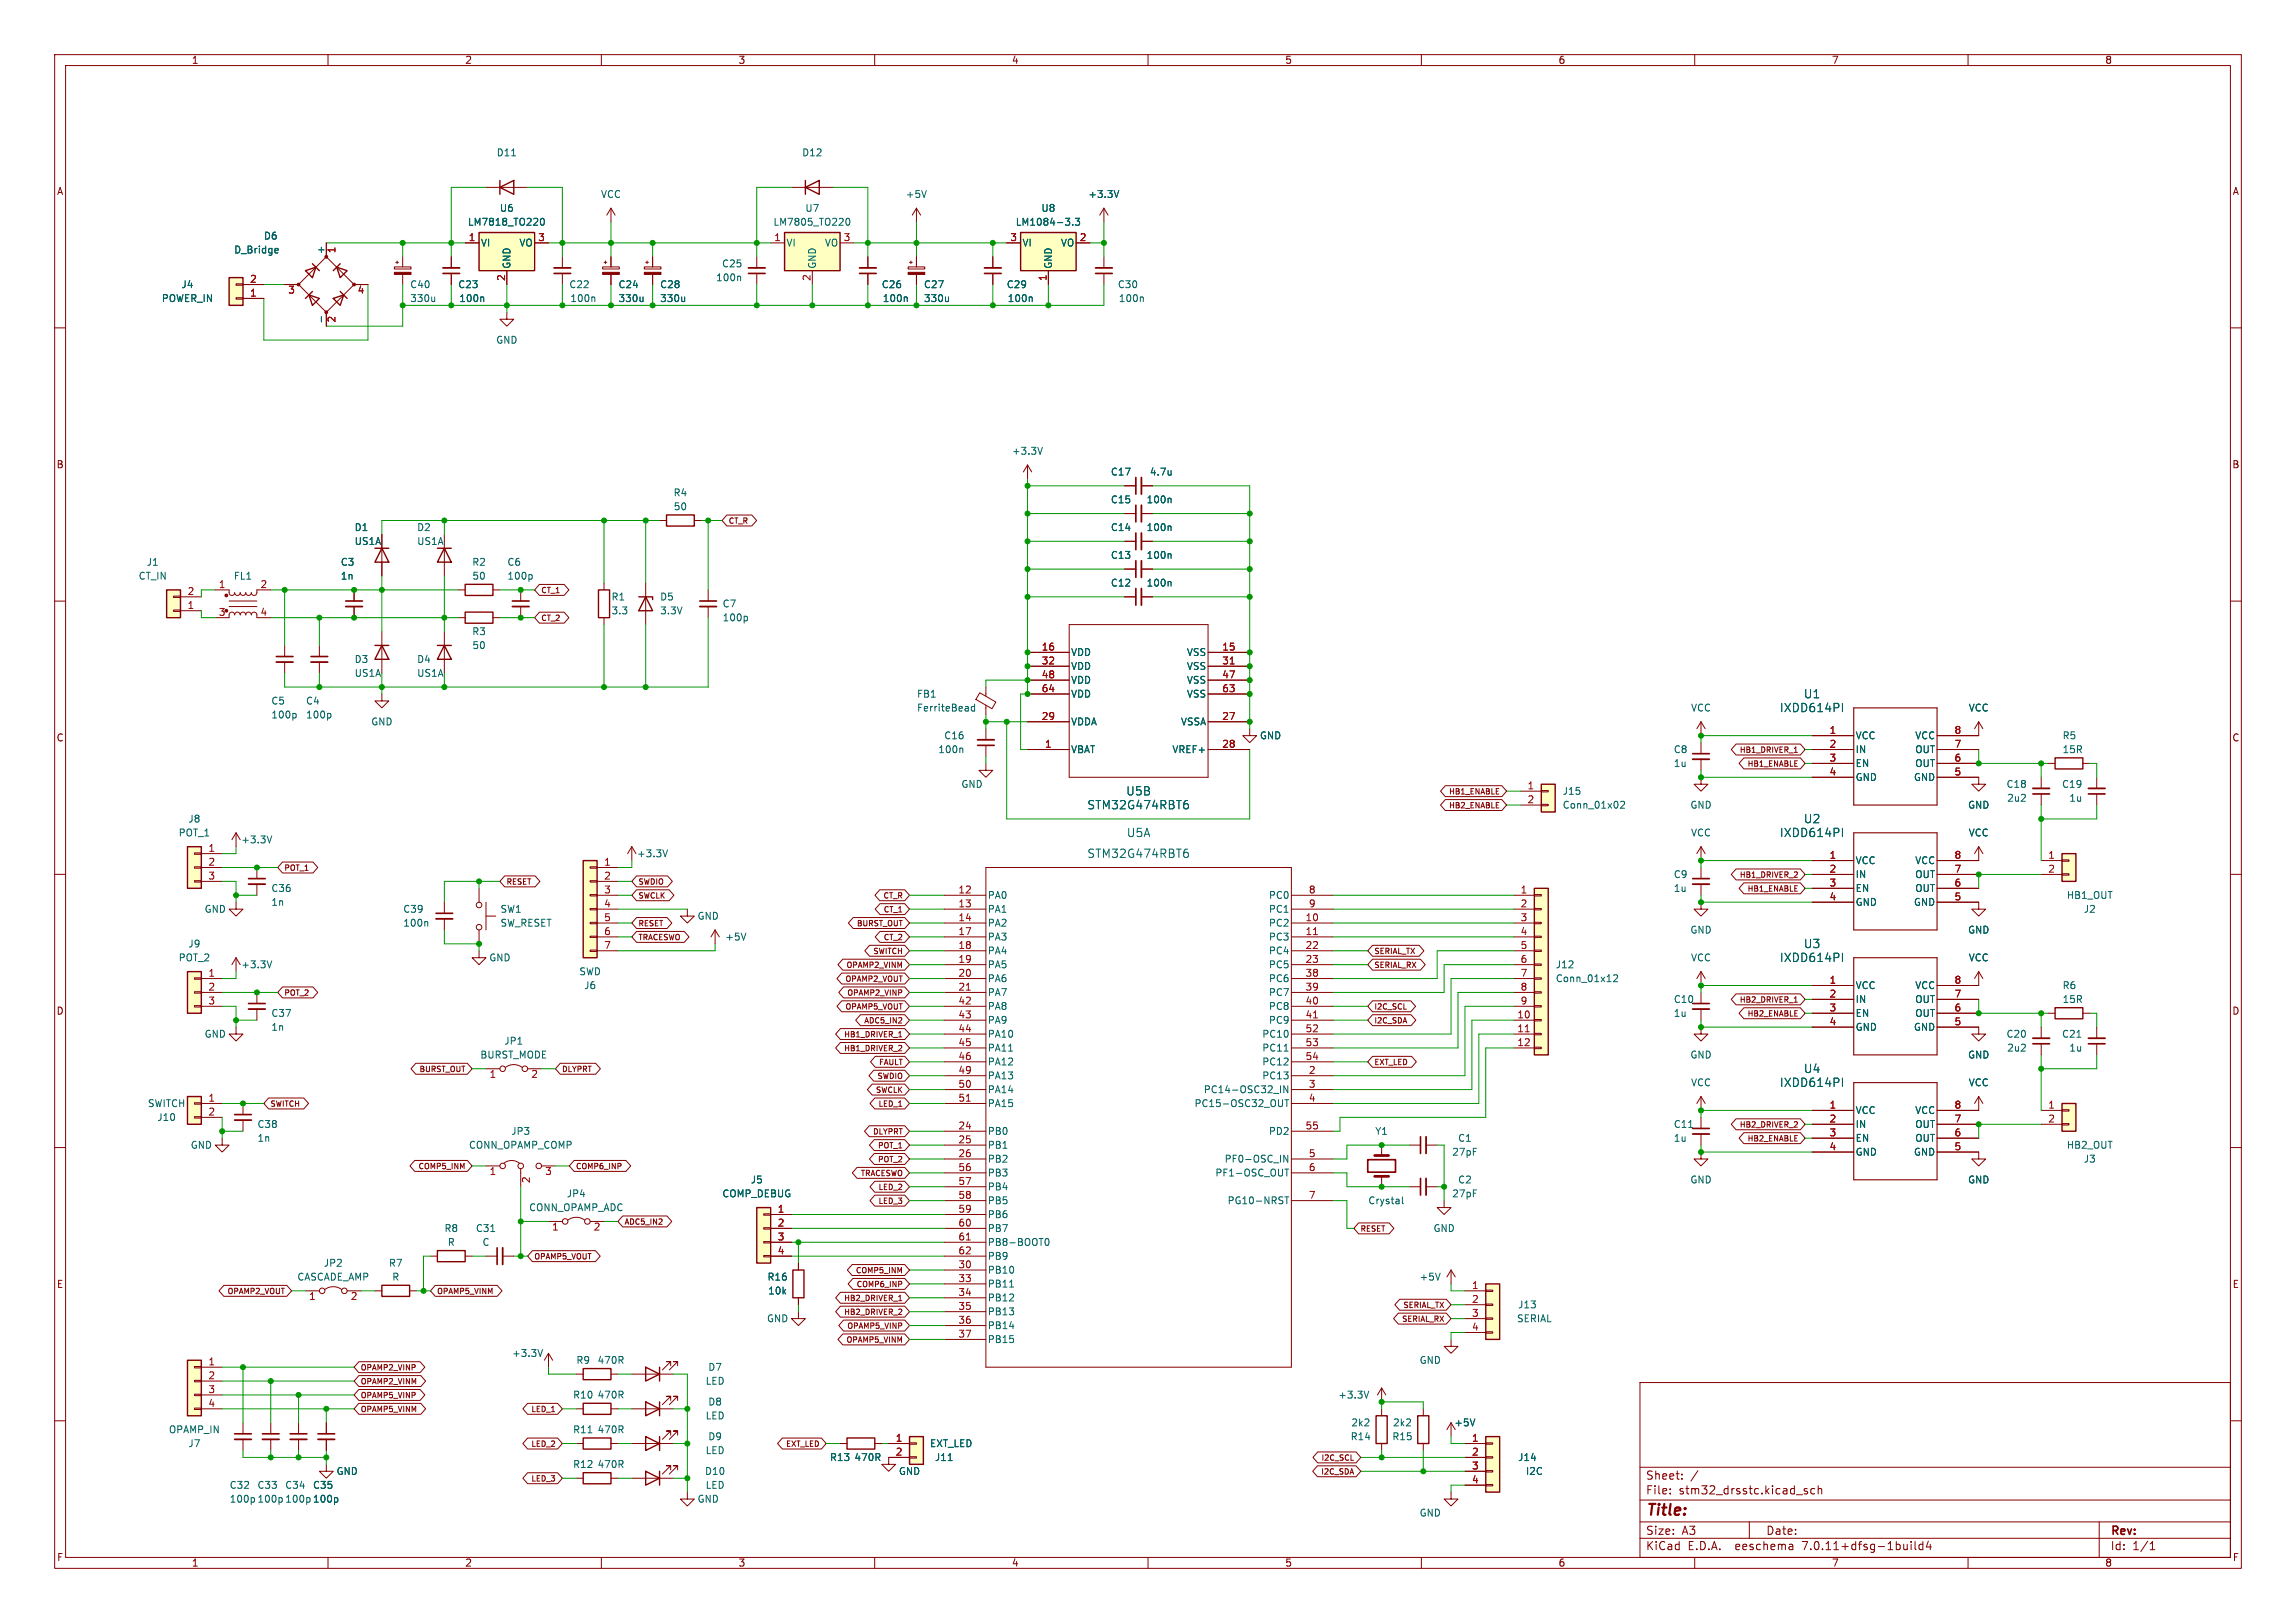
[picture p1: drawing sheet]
<svg xmlns="http://www.w3.org/2000/svg" width="420mm" height="297mm" viewBox="0 0 420 297" stroke-linecap="round" stroke-linejoin="round" font-family="sans-serif">
<defs><g id="words">
<text font-size="2.8" fill="#840000" x="301" y="277.9">Title:</text>
<g font-size="2.1" fill="#006464">
<text x="325.5" y="130.5">IXDD614PI</text>
<text x="329.9" y="128">U1</text>
<text x="198.8" y="148.3">STM32G474RBT6</text>
<text x="205.9" y="145.8">U5B</text>
<text x="206" y="153.4">U5A</text>
<text x="325.5" y="153.4">IXDD614PI</text>
<text x="329.9" y="150.9">U2</text>
<text x="198.8" y="157.2">STM32G474RBT6</text>
<text x="329.9" y="173.7">U3</text>
<text x="325.5" y="176.3">IXDD614PI</text>
<text x="329.9" y="196.6">U4</text>
<text x="325.5" y="199.1">IXDD614PI</text>
</g>
<g font-size="2.1" fill="#840000">
<text x="301" y="273.7">File:</text>
<text x="301" y="271">Sheet:</text>
<text x="307.1" y="273.7">stm32_drsstc.kicad_sch</text>
<text x="301" y="281.1">Size:</text>
<text x="307.6" y="281.1">A3</text>
<text x="323" y="281.1">Date:</text>
<text x="386" y="281.3">Rev:</text>
<text x="301" y="283.9">KiCad</text>
<text x="308.7" y="283.9">E.D.A.</text>
<text x="317.6" y="283.9">eeschema</text>
<text x="330" y="283.9">7.0.11+dfsg-1build4</text>
<text x="386" y="283.9">Id:</text>
<text x="390.1" y="283.9">1/1</text>
</g>
<g font-size="1.8" fill="#840000">
<text x="35" y="11.9">1</text>
<text x="85" y="11.9">2</text>
<text x="135" y="11.9">3</text>
<text x="185" y="11.9">4</text>
<text x="235" y="11.9">5</text>
<text x="285" y="11.9">6</text>
<text x="335" y="11.9">7</text>
<text x="385" y="11.9">8</text>
<text x="10.3" y="35.9">A</text>
<text x="408.3" y="35.9">A</text>
<text x="10.3" y="85.9">B</text>
<text x="408.2" y="85.9">B</text>
<text x="10.3" y="135.9">C</text>
<text x="408.2" y="135.9">C</text>
<text x="10.3" y="185.9">D</text>
<text x="408.2" y="185.9">D</text>
<text x="10.3" y="235.9">E</text>
<text x="408.3" y="235.9">E</text>
<text x="10.3" y="285.9">F</text>
<text x="35" y="286.9">1</text>
<text x="85" y="286.9">2</text>
<text x="135" y="286.9">3</text>
<text x="185" y="286.9">4</text>
<text x="235" y="286.9">5</text>
<text x="285" y="286.9">6</text>
<text x="335" y="286.9">7</text>
<text x="385" y="286.9">8</text>
<text x="408.3" y="285.9">F</text>
</g>
<g font-size="1.8" fill="#006464">
<text x="90.8" y="28.8">D11</text>
<text x="146.6" y="28.8">D12</text>
<text x="85.5" y="41.5">LM7818_TO220</text>
<text x="91.3" y="39">U6</text>
<text x="109.8" y="36.4">VCC</text>
<text x="141.4" y="41.5">LM7805_TO220</text>
<text x="147.2" y="39">U7</text>
<text x="165.6" y="36.4">+5V</text>
<text x="185.7" y="41.5">LM1084-3.3</text>
<text x="190.4" y="39">U8</text>
<text x="199" y="36.4">+3.3V</text>
<text x="42.7" y="46.6">D_Bridge</text>
<text x="48.2" y="44">D6</text>
<text x="59.4" y="46.6" transform="rotate(-90 59.4 46.6)">+</text>
<text x="87.9" y="45.3">VI</text>
<text x="94.9" y="45.3">VO</text>
<text x="143.8" y="45.3">VI</text>
<text x="150.8" y="45.3">VO</text>
<text x="186.9" y="45.3">VI</text>
<text x="194" y="45.3">VO</text>
<text x="33.1" y="52.9">J4</text>
<text x="74.9" y="52.9">C40</text>
<text x="83.7" y="52.9">C23</text>
<text x="93.6" y="49.3" transform="rotate(-90 93.6 49.3)">GND</text>
<text x="104" y="52.9">C22</text>
<text x="113" y="52.9">C24</text>
<text x="120.7" y="52.9">C28</text>
<text x="130.9" y="51.7">100n</text>
<text x="132" y="49.1">C25</text>
<text x="149.5" y="49.3" transform="rotate(-90 149.5 49.3)">GND</text>
<text x="161.2" y="52.9">C26</text>
<text x="168.9" y="52.9">C27</text>
<text x="184.1" y="52.9">C29</text>
<text x="192.6" y="49.3" transform="rotate(-90 192.6 49.3)">GND</text>
<text x="204.4" y="52.9">C30</text>
<text x="29.5" y="55.5">POWER_IN</text>
<text x="74.9" y="55.5">330u</text>
<text x="83.9" y="55.5">100n</text>
<text x="104.2" y="55.5">100n</text>
<text x="113" y="55.5">330u</text>
<text x="120.7" y="55.5">330u</text>
<text x="161.4" y="55.5">100n</text>
<text x="168.9" y="55.5">330u</text>
<text x="184.2" y="55.5">100n</text>
<text x="204.6" y="55.5">100n</text>
<text x="90.7" y="63.1">GND</text>
<text x="185" y="83.4">+3.3V</text>
<text x="203.1" y="87.2">C17</text>
<text x="210.2" y="87.2">4.7u</text>
<text x="123.1" y="91">R4</text>
<text x="123.1" y="93.6">50</text>
<text x="203.1" y="92.3">C15</text>
<text x="209.6" y="92.3">100n</text>
<text x="64.8" y="97.4">D1</text>
<text x="64.8" y="99.9">US1A</text>
<text x="76.2" y="97.4">D2</text>
<text x="76.2" y="99.9">US1A</text>
<text x="203.1" y="97.4">C14</text>
<text x="209.6" y="97.4">100n</text>
<text x="25.3" y="106.3">CT_IN</text>
<text x="26.7" y="103.7">J1</text>
<text x="42.7" y="106.3">FL1</text>
<text x="62.2" y="103.7">C3</text>
<text x="62.2" y="106.3">1n</text>
<text x="86.3" y="103.7">R2</text>
<text x="86.3" y="106.3">50</text>
<text x="92.7" y="103.7">C6</text>
<text x="92.7" y="106.3">100p</text>
<text x="203.1" y="102.5">C13</text>
<text x="203.1" y="107.5">C12</text>
<text x="209.6" y="102.5">100n</text>
<text x="209.6" y="107.5">100n</text>
<text x="111.8" y="110.1">R1</text>
<text x="111.8" y="112.6">3.3</text>
<text x="120.7" y="110.1">D5</text>
<text x="120.7" y="112.6">3.3V</text>
<text x="132.1" y="111.4">C7</text>
<text x="132.1" y="113.9">100p</text>
<text x="86.3" y="116.4">R3</text>
<text x="86.3" y="119">50</text>
<text x="64.8" y="121.5">D3</text>
<text x="64.8" y="124.1">US1A</text>
<text x="76.2" y="121.5">D4</text>
<text x="76.2" y="124.1">US1A</text>
<text x="195.8" y="120.2">VDD</text>
<text x="195.8" y="122.8">VDD</text>
<text x="195.8" y="125.3">VDD</text>
<text x="217" y="120.2">VSS</text>
<text x="217" y="122.8">VSS</text>
<text x="217" y="125.3">VSS</text>
<text x="49.5" y="129.1">C5</text>
<text x="49.5" y="131.7">100p</text>
<text x="55.9" y="129.1">C4</text>
<text x="55.9" y="131.7">100p</text>
<text x="167.6" y="127.9">FB1</text>
<text x="167.6" y="130.4">FerriteBead</text>
<text x="195.8" y="127.9">VDD</text>
<text x="217" y="127.9">VSS</text>
<text x="309.2" y="130.4">VCC</text>
<text x="360" y="130.4">VCC</text>
<text x="67.8" y="132.9">GND</text>
<text x="172.6" y="135.5">C16</text>
<text x="195.8" y="132.9">VDDA</text>
<text x="215.9" y="132.9">VSSA</text>
<text x="230.4" y="135.5">GND</text>
<text x="339.3" y="135.5">VCC</text>
<text x="350.2" y="135.5">VCC</text>
<text x="377.2" y="135.5">R5</text>
<text x="171.5" y="138">100n</text>
<text x="195.8" y="138">VBAT</text>
<text x="214.4" y="138">VREF+</text>
<text x="306.1" y="138">C8</text>
<text x="306.1" y="140.6">1u</text>
<text x="339.3" y="138">IN</text>
<text x="339.3" y="140.6">EN</text>
<text x="339.3" y="143.1">GND</text>
<text x="350" y="143.1">GND</text>
<text x="350.2" y="140.6">OUT</text>
<text x="350.2" y="138">OUT</text>
<text x="377.2" y="138">15R</text>
<text x="175.8" y="144.4">GND</text>
<text x="285.8" y="145.6">J15</text>
<text x="285.8" y="148.2">Conn_01x02</text>
<text x="309.1" y="148.2">GND</text>
<text x="359.9" y="148.2">GND</text>
<text x="366.9" y="144.4">C18</text>
<text x="367.1" y="146.9">2u2</text>
<text x="377.1" y="144.4">C19</text>
<text x="378.4" y="146.9">1u</text>
<text x="32.6" y="153.3">POT_1</text>
<text x="34.4" y="150.7">J8</text>
<text x="44" y="154.5">+3.3V</text>
<text x="309.2" y="153.3">VCC</text>
<text x="360" y="153.3">VCC</text>
<text x="116.4" y="157.1">+3.3V</text>
<text x="306.1" y="160.9">C9</text>
<text x="339.3" y="158.3">VCC</text>
<text x="339.3" y="160.9">IN</text>
<text x="350.2" y="160.9">OUT</text>
<text x="350.2" y="158.3">VCC</text>
<text x="37.3" y="167.2">GND</text>
<text x="49.5" y="166">1n</text>
<text x="49.5" y="163.4">C36</text>
<text x="73.7" y="167.2">C39</text>
<text x="91.4" y="167.2">SW1</text>
<text x="180.6" y="164.7">PA0</text>
<text x="180.6" y="167.2">PA1</text>
<text x="232" y="164.7">PC0</text>
<text x="232" y="167.2">PC1</text>
<text x="306.1" y="163.4">1u</text>
<text x="339.3" y="163.4">EN</text>
<text x="339.3" y="166">GND</text>
<text x="350" y="166">GND</text>
<text x="350.2" y="163.4">OUT</text>
<text x="378" y="164.7">HB1_OUT</text>
<text x="381.1" y="167.2">J2</text>
<text x="34.4" y="173.6">J9</text>
<text x="73.7" y="169.8">100n</text>
<text x="91.4" y="169.8">SW_RESET</text>
<text x="127.5" y="168.5">GND</text>
<text x="132.6" y="172.3">+5V</text>
<text x="180.6" y="169.8">PA2</text>
<text x="180.6" y="172.3">PA3</text>
<text x="232" y="169.8">PC2</text>
<text x="232" y="172.3">PC3</text>
<text x="309.1" y="171">GND</text>
<text x="359.9" y="171">GND</text>
<text x="32.6" y="176.1">POT_2</text>
<text x="44" y="177.4">+3.3V</text>
<text x="89.4" y="176.1">GND</text>
<text x="105.9" y="178.7">SWD</text>
<text x="180.6" y="174.9">PA4</text>
<text x="180.6" y="177.4">PA5</text>
<text x="180.6" y="179.9">PA6</text>
<text x="232" y="174.9">PC4</text>
<text x="232" y="177.4">PC5</text>
<text x="232" y="179.9">PC6</text>
<text x="284.5" y="177.4">J12</text>
<text x="284.5" y="179.9">Conn_01x12</text>
<text x="309.2" y="176.1">VCC</text>
<text x="360" y="176.1">VCC</text>
<text x="106.8" y="181.2">J6</text>
<text x="180.6" y="182.5">PA7</text>
<text x="180.6" y="185">PA8</text>
<text x="232" y="182.5">PC7</text>
<text x="232" y="185">PC8</text>
<text x="306.1" y="183.7">C10</text>
<text x="339.3" y="181.2">VCC</text>
<text x="339.3" y="183.7">IN</text>
<text x="350.2" y="183.7">OUT</text>
<text x="350.2" y="181.2">VCC</text>
<text x="377.2" y="181.2">R6</text>
<text x="377.2" y="183.7">15R</text>
<text x="37.3" y="190.1">GND</text>
<text x="49.5" y="188.8">1n</text>
<text x="49.5" y="186.3">C37</text>
<text x="92.2" y="191.4">JP1</text>
<text x="180.6" y="187.6">PA9</text>
<text x="180.6" y="190.1">PA10</text>
<text x="230.8" y="190.1">PC10</text>
<text x="232" y="187.6">PC9</text>
<text x="306.1" y="186.3">1u</text>
<text x="339.3" y="186.3">EN</text>
<text x="339.3" y="188.8">GND</text>
<text x="350" y="188.8">GND</text>
<text x="350.2" y="186.3">OUT</text>
<text x="366.9" y="190.1">C20</text>
<text x="377.1" y="190.1">C21</text>
<text x="87.8" y="193.9">BURST_MODE</text>
<text x="180.6" y="192.6">PA11</text>
<text x="180.6" y="195.2">PA12</text>
<text x="180.6" y="197.7">PA13</text>
<text x="230.8" y="197.7">PC13</text>
<text x="230.8" y="192.6">PC11</text>
<text x="230.8" y="195.2">PC12</text>
<text x="309.1" y="193.9">GND</text>
<text x="359.9" y="193.9">GND</text>
<text x="367.1" y="192.6">2u2</text>
<text x="378.4" y="192.6">1u</text>
<text x="27" y="202.8">SWITCH</text>
<text x="180.6" y="200.3">PA14</text>
<text x="180.6" y="202.8">PA15</text>
<text x="218.4" y="202.8">PC15-OSC32_OUT</text>
<text x="220.1" y="200.3">PC14-OSC32_IN</text>
<text x="309.2" y="199">VCC</text>
<text x="360" y="199">VCC</text>
<text x="28.7" y="205.3">J10</text>
<text x="47" y="209.1">1n</text>
<text x="47" y="206.6">C38</text>
<text x="93.4" y="207.9">JP3</text>
<text x="180.6" y="207.9">PB0</text>
<text x="232" y="207.9">PD2</text>
<text x="251.5" y="207.9">Y1</text>
<text x="266.6" y="209.1">C1</text>
<text x="306.1" y="206.6">C11</text>
<text x="306.1" y="209.1">1u</text>
<text x="339.3" y="204.1">VCC</text>
<text x="339.3" y="206.6">IN</text>
<text x="339.3" y="209.1">EN</text>
<text x="350.2" y="209.1">OUT</text>
<text x="350.2" y="206.6">OUT</text>
<text x="350.2" y="204.1">VCC</text>
<text x="34.8" y="210.4">GND</text>
<text x="85.7" y="210.4">CONN_OPAMP_COMP</text>
<text x="180.6" y="210.4">PB1</text>
<text x="180.6" y="213">PB2</text>
<text x="180.6" y="215.5">PB3</text>
<text x="222.2" y="215.5">PF1-OSC_OUT</text>
<text x="223.9" y="213">PF0-OSC_IN</text>
<text x="265.5" y="211.7">27pF</text>
<text x="339.3" y="211.7">GND</text>
<text x="350" y="211.7">GND</text>
<text x="378" y="210.4">HB2_OUT</text>
<text x="381.1" y="213">J3</text>
<text x="96.7" y="221.8">CONN_OPAMP_ADC</text>
<text x="103.6" y="219.3">JP4</text>
<text x="132" y="219.3">COMP_DEBUG</text>
<text x="137.2" y="216.8">J5</text>
<text x="180.6" y="218">PB4</text>
<text x="180.6" y="220.6">PB5</text>
<text x="224.5" y="220.6">PG10-NRST</text>
<text x="250.2" y="220.6">Crystal</text>
<text x="265.5" y="219.3">27pF</text>
<text x="266.6" y="216.8">C2</text>
<text x="309.1" y="216.8">GND</text>
<text x="359.9" y="216.8">GND</text>
<text x="81.2" y="225.7">R8</text>
<text x="87" y="225.7">C31</text>
<text x="180.6" y="223.1">PB6</text>
<text x="180.6" y="225.7">PB7</text>
<text x="262.1" y="225.7">GND</text>
<text x="59.1" y="232">JP2</text>
<text x="71" y="232">R7</text>
<text x="81.8" y="228.2">R</text>
<text x="88.2" y="228.2">C</text>
<text x="180.6" y="233.3">PB10</text>
<text x="180.6" y="228.2">PB8-BOOT0</text>
<text x="180.6" y="230.7">PB9</text>
<text x="54.3" y="234.5">CASCADE_AMP</text>
<text x="71.7" y="234.5">R</text>
<text x="140.3" y="234.5">R16</text>
<text x="140.4" y="237.1">10k</text>
<text x="180.6" y="235.8">PB11</text>
<text x="180.6" y="238.4">PB12</text>
<text x="259.6" y="234.5">+5V</text>
<text x="277.6" y="239.6">J13</text>
<text x="140.2" y="242.2">GND</text>
<text x="180.6" y="240.9">PB13</text>
<text x="180.6" y="243.4">PB14</text>
<text x="180.6" y="246">PB15</text>
<text x="277.4" y="242.2">SERIAL</text>
<text x="93.6" y="248.5">+3.3V</text>
<text x="105.3" y="249.8">R9</text>
<text x="109.2" y="249.8">470R</text>
<text x="129.5" y="251.1">D7</text>
<text x="259.6" y="249.8">GND</text>
<text x="104.7" y="256.1">R10</text>
<text x="109.2" y="256.1">470R</text>
<text x="129" y="253.6">LED</text>
<text x="129.5" y="257.4">D8</text>
<text x="244.7" y="256.1">+3.3V</text>
<text x="30.8" y="262.5">OPAMP_IN</text>
<text x="104.7" y="262.5">R11</text>
<text x="109.2" y="262.5">470R</text>
<text x="129" y="259.9">LED</text>
<text x="129.5" y="263.8">D9</text>
<text x="247" y="263.8">R14</text>
<text x="247.1" y="261.2">2k2</text>
<text x="254.6" y="263.8">R15</text>
<text x="254.7" y="261.2">2k2</text>
<text x="265.9" y="261.2">+5V</text>
<text x="34.4" y="265">J7</text>
<text x="104.7" y="268.8">R12</text>
<text x="109.2" y="268.8">470R</text>
<text x="129" y="266.3">LED</text>
<text x="151.7" y="267.6">R13</text>
<text x="156.2" y="267.6">470R</text>
<text x="170" y="265">EXT_LED</text>
<text x="170.9" y="267.6">J11</text>
<text x="277.6" y="267.6">J14</text>
<text x="41.9" y="275.2">100p 100p 100p 100p</text>
<text x="41.9" y="272.6">C32</text>
<text x="47" y="272.6">C33</text>
<text x="52.1" y="272.6">C34</text>
<text x="57.2" y="275.2">100p</text>
<text x="57.2" y="272.6">C35</text>
<text x="61.5" y="270.1">GND</text>
<text x="127.5" y="275.2">GND</text>
<text x="128.9" y="270.1">D10</text>
<text x="129" y="272.6">LED</text>
<text x="164.3" y="270.1">GND</text>
<text x="279" y="270.1">I2C</text>
<text x="259.6" y="277.7">GND</text>
</g>
<g font-size="1.8" fill="#a90000">
<text x="61.7" y="46.4" transform="rotate(-90 61.7 46.4)">1</text>
<text x="85.7" y="44.2">1</text>
<text x="98.4" y="44.2">3</text>
<text x="141.5" y="44.2">1</text>
<text x="154.2" y="44.2">3</text>
<text x="184.7" y="44.2">3</text>
<text x="197.4" y="44.2">2</text>
<text x="45.6" y="51.8">2</text>
<text x="92.5" y="51.5" transform="rotate(-90 92.5 51.5)">2</text>
<text x="148.3" y="51.5" transform="rotate(-90 148.3 51.5)">2</text>
<text x="191.5" y="51.5" transform="rotate(-90 191.5 51.5)">1</text>
<text x="45.6" y="54.4">1</text>
<text x="52.6" y="54.1">3</text>
<text x="61.7" y="59.1" transform="rotate(-90 61.7 59.1)">2</text>
<text x="65.3" y="54.1">4</text>
<text x="39.9" y="107.7">1</text>
<text x="47.6" y="107.7">2</text>
<text x="34.2" y="111.5">1</text>
<text x="34.2" y="109">2</text>
<text x="39.9" y="112.8">3</text>
<text x="47.6" y="112.8">4</text>
<text x="190.5" y="119.1">16</text>
<text x="223.5" y="119.1">15</text>
<text x="190.5" y="121.7">32</text>
<text x="190.5" y="124.2">48</text>
<text x="223.5" y="121.7">31</text>
<text x="223.5" y="124.2">47</text>
<text x="190.5" y="131.8">29</text>
<text x="190.5" y="126.7">64</text>
<text x="223.5" y="131.8">27</text>
<text x="223.5" y="126.7">63</text>
<text x="191.1" y="136.9">1</text>
<text x="223.5" y="136.9">28</text>
<text x="334.6" y="134.4">1</text>
<text x="334.6" y="136.9">2</text>
<text x="357.4" y="136.9">7</text>
<text x="357.4" y="134.4">8</text>
<text x="334.6" y="139.4">3</text>
<text x="334.6" y="142">4</text>
<text x="357.4" y="142">5</text>
<text x="357.4" y="139.4">6</text>
<text x="279.3" y="144.5">1</text>
<text x="279.3" y="147.1">2</text>
<text x="38" y="156">1</text>
<text x="38" y="158.5">2</text>
<text x="38" y="161">3</text>
<text x="110.4" y="158.5">1</text>
<text x="110.4" y="161">2</text>
<text x="334.6" y="157.2">1</text>
<text x="334.6" y="159.8">2</text>
<text x="357.4" y="159.8">7</text>
<text x="357.4" y="157.2">8</text>
<text x="374.6" y="157.2">1</text>
<text x="374.6" y="159.8">2</text>
<text x="110.4" y="163.6">3</text>
<text x="110.4" y="166.1">4</text>
<text x="175.2" y="163.6">12</text>
<text x="175.2" y="166.1">13</text>
<text x="239.3" y="163.6">8</text>
<text x="239.3" y="166.1">9</text>
<text x="278.1" y="163.6">1</text>
<text x="278.1" y="166.1">2</text>
<text x="334.6" y="162.3">3</text>
<text x="334.6" y="164.8">4</text>
<text x="357.4" y="164.8">5</text>
<text x="357.4" y="162.3">6</text>
<text x="110.4" y="168.7">5</text>
<text x="110.4" y="171.2">6</text>
<text x="110.4" y="173.7">7</text>
<text x="175.2" y="168.7">14</text>
<text x="175.2" y="171.2">17</text>
<text x="175.2" y="173.7">18</text>
<text x="238.7" y="168.7">10</text>
<text x="238.7" y="171.2">11</text>
<text x="238.7" y="173.7">22</text>
<text x="278.1" y="168.7">3</text>
<text x="278.1" y="171.2">4</text>
<text x="278.1" y="173.7">5</text>
<text x="38" y="178.8">1</text>
<text x="175.2" y="176.3">19</text>
<text x="175.2" y="178.8">20</text>
<text x="238.7" y="176.3">23</text>
<text x="238.7" y="178.8">38</text>
<text x="278.1" y="176.3">6</text>
<text x="278.1" y="178.8">7</text>
<text x="38" y="181.4">2</text>
<text x="38" y="183.9">3</text>
<text x="175.2" y="181.4">21</text>
<text x="175.2" y="183.9">42</text>
<text x="238.7" y="181.4">39</text>
<text x="238.7" y="183.9">40</text>
<text x="278.1" y="181.4">8</text>
<text x="278.1" y="183.9">9</text>
<text x="334.6" y="180.1">1</text>
<text x="334.6" y="182.6">2</text>
<text x="334.6" y="185.2">3</text>
<text x="357.4" y="185.2">6</text>
<text x="357.4" y="182.6">7</text>
<text x="357.4" y="180.1">8</text>
<text x="175.2" y="186.4">43</text>
<text x="175.2" y="189">44</text>
<text x="175.2" y="191.5">45</text>
<text x="238.7" y="186.4">41</text>
<text x="238.7" y="189">52</text>
<text x="238.7" y="191.5">53</text>
<text x="277.5" y="186.4">10</text>
<text x="277.5" y="189">11</text>
<text x="277.5" y="191.5">12</text>
<text x="334.6" y="187.7">4</text>
<text x="357.4" y="187.7">5</text>
<text x="89.5" y="197.6">1</text>
<text x="97.1" y="197.6">2</text>
<text x="175.2" y="194.1">46</text>
<text x="175.2" y="196.6">49</text>
<text x="238.7" y="194.1">54</text>
<text x="239.3" y="196.6">2</text>
<text x="38" y="201.7">1</text>
<text x="175.2" y="199.1">50</text>
<text x="175.2" y="201.7">51</text>
<text x="239.3" y="199.1">3</text>
<text x="239.3" y="201.7">4</text>
<text x="334.6" y="202.9">1</text>
<text x="357.4" y="202.9">8</text>
<text x="374.6" y="202.9">1</text>
<text x="38" y="204.2">2</text>
<text x="175.2" y="206.8">24</text>
<text x="175.2" y="209.3">25</text>
<text x="238.7" y="206.8">55</text>
<text x="334.6" y="205.5">2</text>
<text x="334.6" y="208">3</text>
<text x="357.4" y="208">6</text>
<text x="357.4" y="205.5">7</text>
<text x="374.6" y="205.5">2</text>
<text x="89.5" y="215.3">1</text>
<text x="99.6" y="215.3">3</text>
<text x="175.2" y="211.8">26</text>
<text x="175.2" y="214.4">56</text>
<text x="239.3" y="211.8">5</text>
<text x="239.3" y="214.4">6</text>
<text x="334.6" y="210.6">4</text>
<text x="357.4" y="210.6">5</text>
<text x="97.2" y="216.6" transform="rotate(-90 97.2 216.6)">2</text>
<text x="142.2" y="222">1</text>
<text x="175.2" y="216.9">57</text>
<text x="175.2" y="219.5">58</text>
<text x="175.2" y="222">59</text>
<text x="239.3" y="219.5">7</text>
<text x="100.9" y="225.5">1</text>
<text x="108.5" y="225.5">2</text>
<text x="142.2" y="224.5">2</text>
<text x="142.2" y="227.1">3</text>
<text x="175.2" y="224.5">60</text>
<text x="175.2" y="227.1">61</text>
<text x="142.2" y="229.6">4</text>
<text x="175.2" y="232.2">30</text>
<text x="175.2" y="229.6">62</text>
<text x="56.4" y="238.2">1</text>
<text x="64.1" y="238.2">2</text>
<text x="175.2" y="234.7">33</text>
<text x="175.2" y="237.2">34</text>
<text x="175.2" y="239.8">35</text>
<text x="269.2" y="236">1</text>
<text x="269.2" y="238.5">2</text>
<text x="175.2" y="242.3">36</text>
<text x="175.2" y="244.9">37</text>
<text x="269.2" y="241">3</text>
<text x="269.2" y="243.6">4</text>
<text x="38" y="249.9">1</text>
<text x="38" y="252.5">2</text>
<text x="38" y="255">3</text>
<text x="38" y="257.6">4</text>
<text x="163.8" y="263.9">1</text>
<text x="269.2" y="263.9">1</text>
<text x="163.8" y="266.4">2</text>
<text x="269.2" y="266.4">2</text>
<text x="269.2" y="269">3</text>
<text x="269.2" y="271.5">4</text>
</g>
<g font-size="1.4" fill="#840000">
<text x="133.2" y="96.1">CT_R</text>
<text x="98.9" y="108.8">CT_1</text>
<text x="98.9" y="113.8">CT_2</text>
<text x="318.1" y="138">HB1_DRIVER_1</text>
<text x="319.5" y="140.5">HB1_ENABLE</text>
<text x="264.9" y="145.6">HB1_ENABLE</text>
<text x="264.9" y="148.1">HB2_ENABLE</text>
<text x="51.9" y="159.6">POT_1</text>
<text x="318.1" y="160.8">HB1_DRIVER_2</text>
<text x="92.6" y="162.1">RESET</text>
<text x="116.7" y="162.1">SWDIO</text>
<text x="116.7" y="164.6">SWCLK</text>
<text x="161.5" y="164.6">CT_R</text>
<text x="161.5" y="167.2">CT_1</text>
<text x="319.5" y="163.4">HB1_ENABLE</text>
<text x="116.7" y="169.7">RESET</text>
<text x="116.7" y="172.3">TRACESWO</text>
<text x="156.6" y="169.7">BURST_OUT</text>
<text x="161.5" y="172.3">CT_2</text>
<text x="154.5" y="179.9">OPAMP2_VOUT</text>
<text x="154.7" y="177.3">OPAMP2_VINM</text>
<text x="159.6" y="174.8">SWITCH</text>
<text x="251.3" y="174.8">SERIAL_TX</text>
<text x="251.3" y="177.3">SERIAL_RX</text>
<text x="51.9" y="182.4">POT_2</text>
<text x="154.5" y="185">OPAMP5_VOUT</text>
<text x="154.8" y="182.4">OPAMP2_VINP</text>
<text x="251.3" y="185">I2C_SCL</text>
<text x="318.1" y="183.7">HB2_DRIVER_1</text>
<text x="154.3" y="190">HB1_DRIVER_1</text>
<text x="157.9" y="187.5">ADC5_IN2</text>
<text x="251.3" y="187.5">I2C_SDA</text>
<text x="319.5" y="186.2">HB2_ENABLE</text>
<text x="76.6" y="196.4">BURST_OUT</text>
<text x="102.7" y="196.4">DLYPRT</text>
<text x="154.3" y="192.6">HB1_DRIVER_2</text>
<text x="160.4" y="197.7">SWDIO</text>
<text x="160.7" y="195.1">FAULT</text>
<text x="251.3" y="195.1">EXT_LED</text>
<text x="49.4" y="202.7">SWITCH</text>
<text x="160.1" y="200.2">SWCLK</text>
<text x="160.6" y="202.7">LED_1</text>
<text x="159.6" y="207.8">DLYPRT</text>
<text x="318.1" y="206.5">HB2_DRIVER_2</text>
<text x="319.5" y="209.1">HB2_ENABLE</text>
<text x="76.4" y="214.2">COMP5_INM</text>
<text x="105.3" y="214.2">COMP6_INP</text>
<text x="157.3" y="215.4">TRACESWO</text>
<text x="160.5" y="212.9">POT_2</text>
<text x="160.5" y="210.4">POT_1</text>
<text x="160.6" y="220.5">LED_3</text>
<text x="160.6" y="218">LED_2</text>
<text x="114.2" y="224.3">ADC5_IN2</text>
<text x="248.8" y="225.6">RESET</text>
<text x="97.6" y="230.7">OPAMP5_VOUT</text>
<text x="156.4" y="233.2">COMP5_INM</text>
<text x="41.5" y="237">OPAMP2_VOUT</text>
<text x="79.9" y="237">OPAMP5_VINM</text>
<text x="154.3" y="238.3">HB2_DRIVER_1</text>
<text x="156.6" y="235.8">COMP6_INP</text>
<text x="256.6" y="239.6">SERIAL_TX</text>
<text x="154.3" y="240.8">HB2_DRIVER_2</text>
<text x="154.7" y="245.9">OPAMP5_VINM</text>
<text x="154.8" y="243.4">OPAMP5_VINP</text>
<text x="256.3" y="242.1">SERIAL_RX</text>
<text x="65.9" y="251">OPAMP2_VINP</text>
<text x="65.9" y="256.1">OPAMP5_VINP</text>
<text x="65.9" y="253.5">OPAMP2_VINM</text>
<text x="65.9" y="258.6">OPAMP5_VINM</text>
<text x="97.1" y="258.6">LED_1</text>
<text x="97.1" y="265">LED_2</text>
<text x="143.7" y="265">EXT_LED</text>
<text x="241.6" y="267.5">I2C_SCL</text>
<text x="97.1" y="271.3">LED_3</text>
<text x="241.5" y="270">I2C_SDA</text>
</g>
</g></defs>
<g fill="none" stroke="#840000" stroke-width=".18">
<path d="M10 10h400v277h-400zM12 12h396v273h-396zM60 10v2M110 10v2M160 10v2M210 10v2M260 10v2M310 10v2M360 10v2M88.9 34.3h7.6M111.8 38.1l-.8 1.3M111.8 38.1v2.5"/>
<path d="M111.8 38.1l.7 1.3M144.8 34.3h7.6M167.6 38.1l-.7 1.3M167.6 38.1v2.5M167.6 38.1l.8 1.3M201.9 38.1v2.5M201.9 38.1l-.7 1.3M201.9 38.1l.8 1.3M10 60h2M43.2 51.9h1.2v.3h-1.2zM43.2 54.5h1.2v.2h-1.2zM44.4 54.6h3.9"/>
<path d="M44.4 52.1h3.9M52.1 52.1h2.5M59.7 47l5.1 5.1-5.1 5.1-5.1-5.1zM59.7 44.5v2.5M59.7 57.2v2.5M64.8 52.1h2.5M72.1 48.8h3.1v.4h-3.1zM72.4 48h.5M72.6 47.8v.5M73.7 47v1.8M73.7 50.2v1.9M82.5 47v2"/>
<path d="M82.5 50v2.1M85.1 44.5h2.5M92.7 57.2v1.2h1.3l-1.3 1.3-1.3-1.3h1.3M92.7 49.5v2.6M97.8 44.5h2.5M102.9 47v2M102.9 50v2.1M110.2 48.8h3.1v.4h-3.1zM110.5 48h.5M110.7 47.8v.5M111.8 47v1.8M111.8 50.2v1.9"/>
<path d="M117.9 48.8h3v.4h-3zM118.1 48h.5M118.4 47.8v.5M119.4 47v1.8M119.4 50.2v1.9M138.4 47v2M138.4 50v2.1M141 44.5h2.5M148.6 49.5v2.6M153.7 44.5h2.5M158.7 47v2M158.7 50v2.1"/>
<path d="M166.1 48.8h3.1v.4h-3.1zM166.4 48h.5M166.6 47.8v.5M167.6 47v1.8M167.6 50.2v1.9M181.6 47v2M181.6 50v2.1M184.1 44.5h2.6M191.8 49.5v2.6M196.8 44.5h2.6M201.9 47v2M201.9 50v2.1"/>
<path d="M408 60h2M69.8 97.8v7.6M81.3 97.8v7.6M120.6 95.3h1.3M127 95.3h1.3M133 94.2h4.5l.9 1.1-.9 1h-4.5l-.9-1zM188 85.1l-.8 1.3M188 85.1v2.5M188 85.1l.7 1.3M205.7 88.9h2.1M205.7 94h2.1M205.7 99.1h2.1"/>
<path d="M208.8 88.9h2M208.8 94h2M208.8 99.1h2M10 110h2M31.7 109.1h1.3v.2h-1.3zM31.7 111.6h1.3v.3h-1.3zM33 111.8h3.8M33 109.2h3.8M39.4 108h2.5l.1 .7 .4 .3 .4-.2 .1-.3 .2 .3 .3 .2 .4-.2 .1-.3 .1 .3 .3 .2 .5-.1 .2-.4 .2 .4h.4l.3-.1 .1-.3 .1 .3 .5 .2 .3-.3 .1-.7h2.5M41.9 110h5.1M41.9 111h5.1M47 112.5l-.1-.3-.4-.2-.4 .2-.1 .3-.1-.3-.3-.2-.5 .1-.1 .4-.2-.4-.5-.1-.3 .2-.1 .3-.1-.4-.4-.1-.4 .2-.1 .3-.1-.4-.4-.1-.4 .3-.1 .7h-2.5"/>
<path d="M47 113h2.5M52.1 118.1v2M58.4 118.1v2M64.8 108v2M64.8 111v2M69.8 115.6v7.6M81.3 115.6v7.6M83.8 108h1.3M83.8 113h1.3M90.2 108h1.2M90.2 113h1.2M95.2 108v2"/>
<path d="M95.2 111v2M98.7 106.9h4.5l.9 1.1-.9 1h-4.5l-.9-1zM98.7 112h4.5l.9 1-.9 1h-4.5l-.9-1zM110.5 106.7v1.3M110.5 113v1.3M118.1 106.7v7.6M129.5 108v2M129.5 111v2M188 119.4h7.6M195.6 114.3h25.4v27.9h-25.4zM205.7 109.2h2.1M205.7 104.1h2.1"/>
<path d="M208.8 109.2h2M208.8 104.1h2M221 119.4h7.6M408 110h2M52.1 121.2v2M58.4 121.2v2M69.8 127v1.3h1.3l-1.3 1.2-1.2-1.2h1.2M179.2 126.8l3 1.7-.7 1.2-3-1.7zM180.3 139.7v1.3h1.3l-1.3 1.2-1.2-1.2h1.2M180.3 125.7v1.7M180.3 129.1v1.7M180.3 133.4v2"/>
<path d="M180.3 136.4v2M188 137.2h7.6M188 132.1h7.6M188 121.9h7.6M188 124.5h7.6M188 127h7.6M221 137.2h7.6M221 132.1h7.6M221 121.9h7.6M221 124.5h7.6M221 127h7.6M228.6 133.4v1.2h1.3l-1.3 1.3-1.3-1.3h1.3"/>
<path d="M311.1 132.1l-.7 1.3M311.1 132.1v2.5M311.1 135.9v2M311.1 138.9v2.1M311.1 132.1l.8 1.3M317.6 136.2h11.7l.9 1-.9 1h-11.7l-.9-1zM319 138.7h10.3l.9 1-.9 1h-10.3l-.9-1zM328.2 137.7h.6M331.5 134.6h7.6M331.5 137.2h7.6M331.5 139.7h7.6M354.3 137.2h7.6"/>
<path d="M354.3 139.7h7.6M361.9 132.1l-.7 1.3M361.9 132.1v2.5h-7.6M361.9 132.1l.8 1.3M374.6 139.7h1.3M381 139.7h1.3M10 160h2M35.6 158.6h1.2v.3h-1.2zM35.6 156.1h1.2v.2h-1.2zM36.8 158.8h3.8M36.8 156.2h3.8M43.2 152.4v2.5"/>
<path d="M43.2 152.4l-.8 1.3M43.2 152.4l.7 1.3M47 158.8v2M51.7 157.7h5.5l.9 1.1-.9 1h-5.5l-.9-1zM107.9 158.6h1.3v.3h-1.3zM109.2 158.8h3.8M115.6 154.9l-.8 1.3M115.6 154.9v2.6M115.6 154.9l.7 1.3M180.3 158.8h55.9v91.4h-55.9zM264.4 143.8h10.3l.9 1-.9 1h-10.3l-.9-1zM264.4 146.3h10.3l.9 1-.9 1h-10.3l-.9-1z"/>
<path d="M278.1 144.8h3.8M278.1 147.3h3.8M281.9 147.2h1.3v.2h-1.3zM281.9 144.7h1.3v.2h-1.3zM311.1 142.2v1.3h1.3l-1.3 1.3-1.2-1.3h1.2M311.1 154.9v2.6M311.1 158.8v2M311.1 154.9l-.7 1.3M311.1 154.9l.8 1.3M317.6 159h11.7l.9 1-.9 1h-11.7l-.9-1zM331.5 157.5h7.6M331.5 142.2h7.6"/>
<path d="M354.3 142.2h7.6v1.3h1.3l-1.3 1.3-1.2-1.3h1.2M361.9 154.9v2.6h-7.6M361.9 154.9l-.7 1.3M361.9 154.9l.8 1.3M373.4 142.2v2.1M373.4 145.3v2M373.4 157.5h3.8M377.2 159.9h1.3v.2h-1.3zM377.2 157.4h1.3v.2h-1.3zM383.5 142.2v2.1M383.5 145.3v2M408 160h2"/>
<path d="M35.6 178.9h1.2v.3h-1.2zM35.6 161.2h1.2v.2h-1.2zM36.8 179.1h3.8M36.8 161.3h3.8M43.2 165.1v1.3h1.2l-1.2 1.2-1.3-1.2h1.3M43.2 175.3l-.8 1.2M43.2 175.3v2.5M43.2 175.3l.7 1.2M47 161.8v2M81.3 165.1v2M81.3 168.1v2.1M87.6 174v1.3h1.3l-1.3 1.2-1.2-1.2h1.2"/>
<path d="M87.6 162.6v2.5M87.6 170.2v2.5M88.9 167.6h1.8M88.9 165.1v5.1M92.3 160.3h5.6l.9 1-.9 1h-5.6l-.9-1zM107.9 173.9h1.3v.2h-1.3zM107.9 171.3h1.3v.3h-1.3zM107.9 168.8h1.3v.2h-1.3zM107.9 166.2h1.3v.3h-1.3zM107.9 163.7h1.3v.3h-1.3zM107.9 161.2h1.3v.2h-1.3zM109.2 168.9h3.8"/>
<path d="M109.2 171.5h3.8M109.2 163.8h3.8M109.2 166.4h3.8M109.2 174h3.8M109.2 161.3h3.8M116.4 160.3h5.7l.9 1-.9 1h-5.7l-.8-1zM116.4 162.8h6l.9 1-.9 1h-6l-.8-1zM116.4 167.9h5.6l.9 1-.9 1h-5.6l-.8-1zM116.4 170.4h8.8l.8 1.1-.8 1h-8.8l-.8-1zM125.7 166.4v1.2h1.3l-1.3 1.3-1.2-1.3h1.2M130.8 170.2l-.8 1.3M130.8 170.2v2.5"/>
<path d="M130.8 170.2l.8 1.3M154 178.1h11.5l.9 1-.9 1h-11.5l-.9-1zM154.2 175.5h11.3l.9 1-.9 1h-11.3l-.9-1zM156.1 167.9h9.4l.9 1-.9 1h-9.4l-.9-1zM159.1 173h6.4l.9 1-.9 1h-6.4l-.9-1zM160.9 162.8h4.6l.9 1-.9 1h-4.6l-.9-1zM161 170.4h4.5l.9 1.1-.9 1h-4.5l-.9-1zM161 165.4h4.5l.9 1-.9 1h-4.5l-.9-1zM172.7 179.1h7.6M172.7 168.9h7.6M172.7 171.5h7.6M172.7 163.8h7.6"/>
<path d="M172.7 166.4h7.6M172.7 174h7.6M172.7 176.5h7.6M236.2 179.1h7.6M236.2 168.9h7.6M236.2 171.5h7.6M236.2 163.8h7.6M236.2 166.4h7.6M236.2 174h7.6M236.2 176.5h7.6M251.1 173h8.5l.9 1-.9 1h-8.5l-.9-1zM251.1 175.5h8.7l.9 1-.9 1h-8.7l-.9-1z"/>
<path d="M276.9 179.1h3.8M276.9 168.9h3.8M276.9 171.5h3.8M276.9 163.8h3.8M276.9 166.4h3.8M276.9 174h3.8M276.9 176.5h3.8M280.7 178.9h1.2v.3h-1.2zM280.7 176.4h1.2v.3h-1.2zM280.7 173.9h1.2v.2h-1.2zM280.7 171.3h1.2v.3h-1.2zM280.7 168.8h1.2v.2h-1.2z"/>
<path d="M280.7 166.2h1.2v.3h-1.2zM280.7 163.7h1.2v.3h-1.2zM311.1 165.1v1.3h1.3l-1.3 1.2-1.2-1.2h1.2M311.1 161.8v2M311.1 177.8v2.5M311.1 177.8l-.7 1.3M311.1 177.8l.8 1.3M319 161.6h10.3l.9 1-.9 1h-10.3l-.9-1zM331.5 160h7.6M331.5 162.6h7.6M331.5 165.1h7.6M354.3 165.1h7.6v1.3h1.3l-1.3 1.2-1.2-1.2h1.2"/>
<path d="M354.3 160h7.6M354.3 162.6h7.6M361.9 177.8v2.5h-7.6M361.9 177.8l-.7 1.3M361.9 177.8l.8 1.3M373.4 160h3.8M35.6 184h1.2v.3h-1.2zM35.6 181.5h1.2v.2h-1.2zM36.8 181.6h3.8M36.8 184.2h3.8M43.2 188v1.2h1.2l-1.2 1.3-1.3-1.3h1.3M47 181.6v2"/>
<path d="M47 184.7v2M51.7 180.6h5.5l.9 1-.9 1h-5.5l-.9-1zM76.1 194.6h9.4l.9 1-.9 1h-9.4l-.9-1zM88.9 195.6h2.5M92.5 195.3a2.54 2.54 0 0 1 3 0M96.5 195.6h2.6M102.5 194.6h6.5l.8 1-.8 1h-6.5l-.9-1zM153.7 190.8h11.8l.9 1-.9 1h-11.8l-.8-1zM153.7 188.2h11.8l.9 1-.9 1h-11.8l-.8-1zM154 183.1h11.5l.9 1.1-.9 1h-11.5l-.9-1zM154.3 180.6h11.2l.9 1-.9 1h-11.2l-.9-1zM157.4 185.7h8.1l.9 1-.9 1h-8.1l-.9-1z"/>
<path d="M159.5 198.4h6l.9 1-.9 1h-6l-.8-1zM159.8 195.8h5.7l.9 1.1-.9 1h-5.7l-.8-1zM160.1 193.3h5.4l.9 1-.9 1h-5.4l-.9-1zM164.4 189.8h.6M172.7 181.6h7.6M172.7 184.2h7.6M172.7 196.9h7.6M172.7 199.4h7.6M172.7 186.7h7.6M172.7 189.2h7.6M172.7 191.8h7.6M172.7 194.3h7.6"/>
<path d="M236.2 181.6h7.6M236.2 184.2h7.6M236.2 196.9h7.6M236.2 199.4h7.6M236.2 186.7h7.6M236.2 189.2h7.6M236.2 191.8h7.6M236.2 194.3h7.6M251.1 193.3h7.1l.9 1-.9 1h-7.1l-.9-1zM251.1 183.1h7l.8 1.1-.8 1h-7l-.9-1zM251.1 185.7h7l.9 1-.9 1h-7l-.9-1zM276.9 181.6h3.8"/>
<path d="M276.9 184.2h3.8M276.9 186.7h3.8M276.9 189.2h3.8M276.9 191.8h3.8M280.7 191.6h1.2v.3h-1.2zM280.7 189.1h1.2v.3h-1.2zM280.7 186.6h1.2v.2h-1.2zM280.7 184h1.2v.3h-1.2zM280.7 181.5h1.2v.2h-1.2zM311.1 188v1.2h1.3l-1.3 1.3-1.2-1.3h1.2M311.1 181.6v2M311.1 184.7v2"/>
<path d="M317.6 181.9h11.7l.9 1-.9 1h-11.7l-.9-1zM319 184.4h10.3l.9 1-.9 1h-10.3l-.9-1zM328.2 183.4h.6M331.5 185.4h7.6M331.5 180.3h7.6M331.5 182.9h7.6M331.5 188h7.6M354.3 188h7.6v1.2h1.3l-1.3 1.3-1.2-1.3h1.2M354.3 185.4h7.6M354.3 182.9h7.6M373.4 188v2M373.4 191v2"/>
<path d="M374.6 185.4h1.3M381 185.4h1.3M383.5 188v2M383.5 191v2M10 210h2M35.6 204.3h1.2v.3h-1.2zM35.6 201.8h1.2v.3h-1.2zM36.8 201.9h3.8M36.8 204.5h3.8M40.6 208.3v1.3h1.3l-1.3 1.2-1.2-1.2h1.2M44.4 201.9v2.1M44.4 205v2"/>
<path d="M49.1 200.9h6.5l.8 1-.8 1h-6.5l-.8-1zM75.9 212.4h9.6l.9 1-.9 1h-9.6l-.9-1zM88.9 213.4h2.5M92.2 212.9a2.26 2.26 0 0 1 2.8 0M95.2 213.9v3.3M99.1 213.4h2.5M105 212.4h9.5l.9 1-.9 1h-9.5l-.9-1zM156.8 213.6h8.7l.9 1-.9 1h-8.7l-.9-1zM159 206h6.5l.9 1-.9 1h-6.5l-.9-1zM159.9 211.1h5.6l.9 1-.9 1h-5.6l-.9-1zM159.9 208.5h5.6l.9 1.1-.9 1h-5.6l-.9-1zM160 200.9h5.5l.9 1-.9 1h-5.5l-.9-1z"/>
<path d="M160 218.7h5.5l.9 1-.9 1h-5.5l-.9-1zM160 216.2h5.5l.9 1-.9 1h-5.5l-.9-1zM172.7 207h7.6M172.7 209.6h7.6M172.7 212.1h7.6M172.7 201.9h7.6M172.7 214.6h7.6M172.7 217.2h7.6M172.7 219.7h7.6M236.2 207h7.6M236.2 212.1h7.6M236.2 201.9h7.6"/>
<path d="M236.2 214.6h7.6M236.2 219.7h7.6M252.7 209.6v1.9M252.7 215.3v1.9M257.8 209.6h2M257.8 217.2h2M260.9 209.6h2M260.9 217.2h2M264.2 219.7v1.3h1.2l-1.2 1.2-1.3-1.2h1.3M311.1 210.8v1.3h1.3l-1.3 1.3-1.2-1.3h1.2M311.1 200.7v2.5M311.1 204.5v2"/>
<path d="M311.1 207.5v2.1M311.1 200.7l-.7 1.2M311.1 200.7l.8 1.2M317.6 204.7h11.7l.9 1-.9 1h-11.7l-.9-1zM319 207.3h10.3l.9 1-.9 1h-10.3l-.9-1zM331.5 203.2h7.6M331.5 205.7h7.6M331.5 208.3h7.6M331.5 210.8h7.6M354.3 210.8h7.6v1.3h1.3l-1.3 1.3-1.2-1.3h1.2M354.3 205.7h7.6M354.3 208.3h7.6"/>
<path d="M361.9 200.7v2.5h-7.6M361.9 200.7l-.7 1.2M361.9 200.7l.8 1.2M373.4 203.2h3.8M373.4 205.7h3.8M377.2 205.6h1.3v.3h-1.3zM377.2 203.1h1.3v.2h-1.3zM408 210h2M40.9 235.2h11.6l.8 1-.8 1h-11.6l-.8-1zM55.9 236.2h2.5M59.4 236a2.54 2.54 0 0 1 3.1 0M63.5 236.2h2.5"/>
<path d="M68.6 236.2h1.2M74.9 236.2h1.3M78.7 229.9h1.3M79.6 235.2h11.4l.8 1-.8 1h-11.4l-.9-1zM85.1 229.9h1.3M88.9 229.9h2M91.9 229.9h2.1M97.4 228.9h11.5l.9 1-.9 1h-11.5l-.9-1zM100.3 223.5h2.6M103.9 223.3a2.54 2.54 0 0 1 3 0M107.9 223.5h2.6M113.9 222.5h8.1l.9 1-.9 1h-8.1l-.9-1z"/>
<path d="M139.7 229.7h1.3v.3h-1.3zM139.7 227.2h1.3v.3h-1.3zM139.7 224.7h1.3v.2h-1.3zM139.7 222.1h1.3v.3h-1.3zM141 222.2h3.8M141 224.8h3.8M141 227.3h3.8M141 229.9h3.8M146 231.1v1.3M146 237.5v1.3M153.7 239h11.8l.9 1-.9 1h-11.8l-.8-1zM153.7 236.5h11.8l.9 1-.9 1h-11.8l-.8-1z"/>
<path d="M155.9 231.4h9.6l.9 1-.9 1h-9.6l-.9-1zM156 233.9h9.5l.9 1-.9 1.1h-9.5l-.9-1.1zM164.4 238h.6M172.7 222.2h7.6M172.7 224.8h7.6M172.7 227.3h7.6M172.7 229.9h7.6M172.7 232.4h7.6M172.7 234.9h7.6M172.7 237.5h7.6M248.5 223.8h5.6l.9 1-.9 1h-5.6l-.9-1zM256 237.8h8.6l.8 1-.8 1h-8.6l-.8-1z"/>
<path d="M265.4 232.4v2.5M265.4 232.4l-.7 1.3M265.4 232.4l.8 1.3M268 236.2h3.8M268 238.8h3.8M271.8 238.6h1.2v.3h-1.2zM271.8 236.1h1.2v.2h-1.2zM10 260h2M35.6 257.7h1.2v.2h-1.2zM35.6 255.1h1.2v.3h-1.2zM35.6 252.6h1.2v.3h-1.2zM35.6 250.1h1.2v.2h-1.2z"/>
<path d="M36.8 250.2h3.8M36.8 257.8h3.8M36.8 252.7h3.8M36.8 255.3h3.8M65.6 256.8h11.4l.9 1-.9 1h-11.4l-.8-1zM65.6 249.2h11.2l.9 1-.9 1h-11.2l-.8-1zM65.6 254.3h11.2l.9 1-.9 1h-11.2l-.8-1zM65.6 251.7h11.4l.9 1-.9 1h-11.4l-.8-1zM96.5 256.8h5.5l.9 1-.9 1h-5.5l-.9-1zM100.3 247.6l-.7 1.3M100.3 247.6v2.6M100.3 247.6l.8 1.3"/>
<path d="M105.4 257.8h1.3M105.4 251.5h1.3M111.8 257.8h1.2M111.8 251.5h1.2M115.6 257.8h7.6M115.6 251.5h7.6M122.7 249.9v-.7h-.8h.8l-1.5 1.5M122.7 256.3v-.8h-.8h.8l-1.5 1.5M124 249.9v-.7h-.8h.8l-1.6 1.5M124 256.3v-.8h-.8h.8l-1.6 1.5M146 240v1.3h1.3l-1.3 1.3-1.2-1.3h1.2M154.2 244.1h11.3l.9 1-.9 1h-11.3l-.9-1z"/>
<path d="M154.3 241.6h11.2l.9 1-.9 1h-11.2l-.9-1zM172.7 240h7.6M172.7 242.6h7.6M172.7 245.1h7.6M252.7 254v2.5M252.7 257.8v1.3M252.7 254l-.7 1.3M252.7 254l.8 1.3M255.8 240.3h8.8l.8 1-.8 1h-8.8l-.9-1zM260.3 257.8v1.3M265.4 245.1v1.3h1.3l-1.3 1.2-1.2-1.2h1.2M268 241.3h3.8"/>
<path d="M268 243.8h3.8M271.8 243.7h1.2v.3h-1.2zM271.8 241.2h1.2v.2h-1.2zM300 253h108v32h-108zM408 260h2M44.4 260.3v2.1M44.4 263.4v2M49.5 260.3v2.1M49.5 263.4v2M54.6 260.3v2.1M54.6 263.4v2M59.7 268v1.2h1.3l-1.3 1.3-1.3-1.3h1.3"/>
<path d="M59.7 260.3v2.1M59.7 263.4v2M96.5 263.2h5.5l.9 1-.9 1h-5.5l-.9-1zM96.5 269.5h5.5l.9 1-.9 1h-5.5l-.9-1zM105.4 264.2h1.3M105.4 270.5h1.3M111.8 264.2h1.2M111.8 270.5h1.2M115.6 264.2h7.6M115.6 270.5h7.6M122.7 269v-.8h-.8h.8l-1.5 1.5M122.7 262.6v-.7h-.8h.8l-1.5 1.5"/>
<path d="M124 269v-.8h-.8h.8l-1.6 1.5M124 262.6v-.7h-.8h.8l-1.6 1.5M125.7 273v1.3h1.3l-1.3 1.3-1.2-1.3h1.2M143.1 263.2h7.2l.8 1-.8 1h-7.2l-.9-1zM153.7 264.2h1.2M160 264.2h1.3M162.6 264.2h3.8M166.4 266.6h1.2v.2h-1.2zM166.4 264h1.2v.3h-1.2zM166.4 266.7h-3.8v1.3h1.2l-1.2 1.2-1.3-1.2h1.3M241 268.2h7l.9 1-.9 1h-7l-.9-1zM241 265.7h7l.9 1-.9 1h-7l-.8-1z"/>
<path d="M252.7 264.2v1.2M260.3 264.2v1.2M264.7 261.6l.7-1.3v2.6M265.4 273v1.3h1.3l-1.3 1.3-1.2-1.3h1.2M268 264.2h3.8M268 266.7h3.8M268 269.2h3.8M268 271.8h3.8M271.8 271.7h1.2v.2h-1.2zM271.8 269.1h1.2v.3h-1.2zM271.8 266.6h1.2v.2h-1.2zM271.8 264h1.2v.3h-1.2z"/>
<path d="M300 278.5h108M300 274.5h108M300 268.5h108M305.5 273.2v.2M305.5 272.5v.1M307.7 270.5v.2M307.7 269.8v.1M310.6 269.1l-1.3 1.9M320 278.5v3M330.6 272.5l-.4-.1-.2 .2 .1 .2 .5 .2v.3h-.6M331.9 272.5l-.4-.1-.3 .3v.4l.2 .2h.5M332.6 272.5l.2-.1 .4 .1v.9"/>
<path d="M332.6 271.9v1.5M384 278.5v6.5M60 285v2M110 285v2M160 285v2M210 285v2M260 285v2M300 281.5h108M310 285v2M327.9 282.7v.9M327.9 283.5l-.1 .1M327.9 282.9l-.1 .1"/>
<path d="M349.6 282.1v.1M349.6 282.6v1M350.3 282.1v1.3l.2 .2M351.7 282.1v1.5M351.7 282.7l-.4-.1-.3 .3v.4l.2 .2h.5M352.7 282l-.3 1.1h.9M353.1 282.6v1M360 285v2M393.3 283.6h.9M393.3 282.5l.4-.4v1.5"/>
<circle cx="87.6" cy="165.6" r=".51"/>
<circle cx="87.6" cy="169.7" r=".51"/>
<circle cx="91.9" cy="195.6" r=".51"/>
<circle cx="96" cy="195.6" r=".51"/>
<circle cx="91.9" cy="213.4" r=".51"/>
<circle cx="95.3" cy="213.4" r=".51"/>
<circle cx="98.6" cy="213.4" r=".51"/>
<circle cx="58.9" cy="236.2" r=".51"/>
<circle cx="63" cy="236.2" r=".51"/>
<circle cx="103.4" cy="223.5" r=".51"/>
<circle cx="107.4" cy="223.5" r=".51"/>
</g>
<g fill="#ffffc2" stroke="#ffffc2" stroke-width=".18">
<path d="M138.4 221h2.6v10.1h-2.6z"/>
<path d="M377.2 156.2h2.5v5.1h-2.5z"/>
<path d="M166.4 262.9h2.5v5.1h-2.5z"/>
<path d="M34.3 177.8h2.5v7.6h-2.5z"/>
<path d="M186.7 42.5h10.1v7h-10.1z"/>
<path d="M143.5 42.5h10.2v7h-10.2z"/>
<path d="M281.9 143.5h2.6v5.1h-2.6z"/>
<path d="M280.7 162.6h2.5v30.4h-2.5z"/>
<path d="M87.6 42.5h10.2v7h-10.2z"/>
<path d="M34.3 200.7h2.5v5h-2.5z"/>
<path d="M34.3 248.9h2.5v10.2h-2.5z"/>
<path d="M34.3 154.9h2.5v7.7h-2.5z"/>
<path d="M30.5 108h2.5v5h-2.5z"/>
<path d="M271.8 262.9h2.5v10.1h-2.5z"/>
<path d="M106.7 157.5h2.5v17.8h-2.5z"/>
<path d="M271.8 234.9h2.5v10.2h-2.5z"/>
<path d="M41.9 50.8h2.5v5.1h-2.5z"/>
<path d="M377.2 201.9h2.5v5.1h-2.5z"/>
</g>
<g fill="none" stroke="#840000" stroke-width=".25">
<path d="M91.4 34.3l2.6-1.3v2.6zM91.4 33v2.6M147.3 34.3l2.6-1.3v2.6zM147.3 33v2.6M41.9 50.8h2.5v5.1h-2.5zM55.9 49.5l1.9-.6-.7 1.9zM56.5 54l1.9 .6-1.3 1.3zM57.1 53.3l-1.2 1.3M57.1 48.3l1.3 1.2M61 54.6l1.9-.6-.7 1.9zM61.6 48.9l1.9 .6-1.3 1.3zM62.2 48.3l-1.2 1.2"/>
<path d="M62.2 53.3l1.3 1.3M87.6 42.5h10.2v7h-10.2zM143.5 42.5h10.2v7h-10.2zM186.7 42.5h10.1v7h-10.1zM121.9 94.2h5.1v2.1h-5.1zM30.5 108h2.5v5h-2.5zM68.6 118.1h2.5M68.6 100.3h2.5M69.8 118.1l1.3 2.6h-2.5zM69.8 100.3l1.3 2.6h-2.5zM80 118.1h2.5M80 100.3h2.5"/>
<path d="M81.3 118.1l1.2 2.6h-2.5zM81.3 100.3l1.2 2.6h-2.5zM85.1 106.9h5.1v2.1h-5.1zM85.1 112h5.1v2h-5.1zM109.5 108h2v5h-2zM116.8 109.2h2.6v.5M118.1 109.2l1.3 2.6h-2.6zM375.9 138.7h5.1v2h-5.1zM34.3 154.9h2.5v7.7h-2.5zM106.7 157.5h2.5v17.8h-2.5zM281.9 143.5h2.6v5.1h-2.6zM377.2 156.2h2.5v5.1h-2.5z"/>
<path d="M34.3 177.8h2.5v7.6h-2.5zM280.7 162.6h2.5v30.4h-2.5zM375.9 184.4h5.1v2h-5.1zM34.3 200.7h2.5v5h-2.5zM377.2 201.9h2.5v5.1h-2.5zM69.8 235.2h5.1v2h-5.1zM80 228.9h5.1v2h-5.1zM138.4 221h2.6v10.1h-2.6zM145 232.4h2.1v5.1h-2.1zM271.8 234.9h2.5v10.2h-2.5zM34.3 248.9h2.5v10.2h-2.5zM106.7 256.8h5.1v2h-5.1z"/>
<path d="M106.7 250.4h5.1v2.1h-5.1zM118.1 250.2l2.5 1.3-2.5 1.2zM118.1 256.5l2.5 1.3-2.5 1.3zM120.6 250.2v2.5M120.6 256.5v2.6M251.7 259.1h2v5.1h-2zM259.3 259.1h2.1v5.1h-2.1zM106.7 263.1h5.1v2.1h-5.1zM106.7 269.5h5.1v2h-5.1zM118.1 269.2l2.5 1.3-2.5 1.3zM118.1 262.9l2.5 1.3-2.5 1.2zM120.6 262.9v2.5"/>
<path d="M120.6 269.2v2.6M154.9 263.1h5.1v2.1h-5.1zM166.4 262.9h2.5v5.1h-2.5zM271.8 262.9h2.5v10.1h-2.5z"/>
</g>
<g fill="none" stroke="#840000" stroke-width=".33">
<path d="M81 49h3.1M101.3 49h3.1M136.9 49h3.1M157.2 49h3.1M180.1 49h3M200.4 49h3.1M208.8 87.4v3M208.8 92.5v3M208.8 97.5v3.1M63.2 111h3.1M93.7 111h3.1M128 111h3.1"/>
<path d="M208.8 102.6v3.1M208.8 107.7v3M50.5 121.2h3.1M56.9 121.2h3M178.8 135.4h3.1M309.6 138.9h3.1M371.9 144.3h3M382 144.3h3.1M45.5 161.8h3M79.8 168.1h3M309.6 161.8h3.1M45.5 184.7h3"/>
<path d="M309.6 184.7h3.1M371.9 190h3M382 190h3.1M42.9 205h3.1M260.9 208v3.1M260.9 215.6v3.1M309.6 207.5h3.1M91.9 228.3v3.1M42.9 263.4h3.1M48 263.4h3.1M53.1 263.4h3M58.2 263.4h3"/>
</g>
<g fill="none" stroke="#840000" stroke-width=".3">
<path d="M81 50h3.1M101.3 50h3.1M136.9 50h3.1M157.2 50h3.1M180.1 50h3M200.4 50h3.1M207.8 87.4v3M207.8 92.5v3M207.8 97.5v3.1M63.2 110h3.1M93.7 110h3.1M128 110h3.1"/>
<path d="M207.8 102.6v3.1M207.8 107.7v3M50.5 120.1h3.1M56.9 120.1h3M178.8 136.4h3.1M309.6 137.9h3.1M371.9 145.3h3M382 145.3h3.1M45.5 160.8h3M79.8 167.1h3M309.6 160.8h3.1M45.5 183.6h3"/>
<path d="M309.6 183.6h3.1M371.9 191h3M382 191h3.1M42.9 204h3.1M250.2 212.2h5.1v2.3h-5.1zM259.8 208v3.1M259.8 215.6v3.1M309.6 206.5h3.1M90.9 228.3v3.1M42.9 262.4h3.1M48 262.4h3.1M53.1 262.4h3"/>
<path d="M58.2 262.4h3"/>
</g>
<g fill="none" stroke="#006464" stroke-width=".18">
<path d="M93.6 28.5h.7M169.5 34.9l-.5 1.2M196.7 39.9h.8l-.4 .5 .3 .2v.5l-.2 .1-.5-.1M204.7 34.9l-.5 1.2M50.5 45.5h.3l.1 .3-.6 .1M50.8 46.2l-.3 .1M58.8 57.9v1M79.5 54.3v.9M79.5 55.1l-.2 .1M88.3 54.3l.2 .2v.7M99 40l.2-.1a.68 .68 0 0 1 .4 .7 .68 .68 0 0 1-.4 .6 .84 .84 0 0 1-.2-1.2zM108.6 54.3l.2 .2v.7"/>
<path d="M117.6 54.3v.9M117.6 55.1l-.2 .1M125.2 54.3v.9M125.2 55.1l-.1 .1M135.3 50.5l.2 .2v.7M154.9 40l.1-.1a.68 .68 0 0 1 .5 .7 .68 .68 0 0 1-.5 .6 .84 .84 0 0 1-.1-1.2zM165.8 54.3l.2 .2v.7M173.5 54.3v.9M173.5 55.1l-.2 .1M188.6 54.3l.2 .2v.7M196.2 41.1v.1M209 54.3l.1 .2v.7"/>
<path d="M190.7 81.9l-.4 1.2M214 91.2l.2 .2v.6M214 96.3l.2 .1v.7M214.2 86.1v.8M214.2 86.8v.1M97.1 105.1l.3 .3v.3l-.3 .3M136.5 112.8l.2 .2v.4l-.2 .2M214 101.3l.2 .2v.7M214 106.4l.2 .2v.7M53.9 130.5l.3 .3v.3l-.3 .3M60.3 130.5l.2 .3v.3l-.2 .3M175.9 136.9l.2 .2v.6"/>
<path d="M178.3 128.8v1.3M178.3 129.3h-.4l-.2 .2 .1 .6h.5M337 128.7v1.5M49.7 153l-.4 1.2M122.1 155.5l-.4 1.3M216.8 156h.3l.3 .3-.1 .5-.5 .1M216.8 147.1h.3l.3 .3-.1 .5-.5 .1M217.2 155.4l-.4 .1M217.2 146.5l-.4 .1M296.4 146.8l.5-.2 .3 .4-.8 .9h.8M337 151.6v1.5M49.7 175.8l-.4 1.3"/>
<path d="M78.1 168.6l.1 .2v.7M136.4 170.8l-.4 1.2M295.2 178.5l.5-.1 .2 .3-.8 .9h.8M337 174.4v1.6M184.5 192.3h.7M234.2 198.7v1.3M234.9 192.3h.7M235.6 198.7v1.3l-.8-1.3v1.3M337 197.3v1.5M379.9 189.8h.7M234.6 201.2v1.1l-.1 .1M235 201.2h.7"/>
<path d="M235 213.9h.7M235 219h.7M235.4 201.2v1.3M235.4 213.9v1.3M235.4 219v1.3M235.6 211.4v1.3l-.8-1.3v1.3M256.5 219v1.1l.2 .2M308.9 206.3h.7M89.8 225.4h.7M184.7 235.5h.7M191.3 226.7l.2-.1a.68 .68 0 0 1 .4 .7 .68 .68 0 0 1-.4 .6 .84 .84 0 0 1-.2-1.2zM263.4 233l-.4 1.3"/>
<path d="M99.2 247l-.4 1.2M250.4 254.6l-.5 1.2M269.8 259.7l-.4 1.2M61.6 274.1l.2 .2v.4l-.2 .2M107.6 262.2h.7M173.4 267.3h.8"/>
</g>
<path d="M339.1 129.5h15.2v17.8h-15.2zM339.1 152.4h15.2v17.8h-15.2zM339.1 175.3h15.2v17.7h-15.2zM339.1 198.1h15.2v17.8h-15.2z" fill="none" stroke="#840000" stroke-width=".2"/>
<path d="M225 121.5h.8M240.3 171h.7M176.8 181.2h.7M240.3 186.3h.7M279 188.8h.7M176.8 201.5h.7M176.8 226.9h.7" fill="none" stroke="#a90000" stroke-width=".18"/>
<g fill="#840000" stroke="#840000" stroke-width=".18">
<path d="M166.1 49.8h3.1v.4h-3.1z"/>
<path d="M72.1 49.8h3.1v.4h-3.1z"/>
<path d="M117.9 49.8h3v.4h-3z"/>
<path d="M110.2 49.8h3.1v.4h-3.1z"/>
<circle cx="41.4" cy="111.8" r=".25"/>
<circle cx="41.4" cy="109" r=".25"/>
<circle cx="59.7" cy="57.1" r=".25"/>
<circle cx="64.8" cy="52.1" r=".25"/>
<circle cx="54.6" cy="52.1" r=".25"/>
<circle cx="59.7" cy="47" r=".25"/>
</g>
<path d="M251.5 215.3h2.5M251.5 211.5h2.5" fill="none" stroke="#840000" stroke-width=".51"/>
<g fill="none" stroke="#009600" stroke-width=".18">
<path d="M88.9 34.3h-6.4v12.7M96.5 34.3h6.4v12.7M144.8 34.3h-6.4v12.7M152.4 34.3h6.3v12.7M48.3 52.1h3.8M59.7 44.5h25.4M67.3 52.1v10.1h-19v-7.6M73.7 44.5v2.5M73.7 52.1v7.6h-14M82.5 52.1v3.8M92.7 52.1v5.1M100.3 44.5h40.7"/>
<path d="M102.9 52.1v3.8M111.8 40.6v6.4M111.8 52.1v3.8M119.4 44.5v2.5M119.4 52.1v3.8M138.4 52.1v3.8M148.6 52.1v3.8M156.2 44.5h27.9M158.7 52.1v3.8M167.6 40.6v6.4M167.6 52.1v3.8M181.6 44.5v2.5"/>
<path d="M181.6 52.1v3.8M191.8 52.1v3.8M199.4 44.5h2.5M201.9 40.6v6.4M201.9 52.1v3.8h-128.2M81.3 95.3v2.5M110.5 95.3v11.4M118.1 95.3v11.4M120.6 95.3h-50.8v2.5M128.3 95.3h3.8M129.5 95.3v12.7M188 87.6v39.4h-1.3v10.2h1.3"/>
<path d="M188 94h17.7M188 99.1h17.7M188 88.9h17.7M210.8 88.9h17.8v44.5M210.8 94h17.8M210.8 99.1h17.8M36.8 111.8v1.2h2.6M39.4 108h-2.6v1.2M49.5 108h34.3M49.5 113h34.3M52.1 108v10.1M58.4 113v5.1"/>
<path d="M69.8 105.4v10.2M81.3 105.4v10.2M91.4 108h6.4M91.4 113h6.4M110.5 114.3v11.4M118.1 114.3v11.4M129.5 113v12.7h-77.4v-2.5M188 104.1h17.7M188 109.2h17.7M210.8 104.1h17.8M210.8 109.2h17.8M58.4 123.2v2.5"/>
<path d="M69.8 123.2v3.8M81.3 123.2v2.5M180.3 130.8v2.6M180.3 138.4v1.3M180.3 132.1h7.7M184.1 132.1v17.8h44.5v-12.7M188 124.5h-7.7v1.2M330.2 137.2h1.3M330.2 139.7h1.3M331.5 134.6h-20.4v1.3M356.9 139.7h17.7M361.9 137.2v2.5"/>
<path d="M373.4 139.7v2.5M382.3 139.7h1.2v2.5M40.6 158.8h10.2M43.2 154.9v1.3h-2.6M115.6 157.5v1.3h-2.6M275.6 144.8h2.5M275.6 147.3h2.5M311.1 141v1.2h20.4M331.5 157.5h-20.4v1.3M373.4 147.3v10.2M383.5 147.3v2.6h-10.1M40.6 161.3h2.6v3.8"/>
<path d="M43.2 163.8h3.8M43.2 177.8v1.3h-2.6M81.3 170.2v2.5h6.3v1.3M87.6 161.3v1.3M91.4 161.3h-10.1v3.8M113 161.3h2.6M113 166.4h12.7M113 171.5h2.6M113 163.8h2.6M113 168.9h2.6M130.8 172.7v1.3h-17.8M166.4 166.4h6.3"/>
<path d="M166.4 174h6.3M166.4 171.5h6.3M166.4 163.8h6.3M166.4 168.9h6.3M166.4 179.1h6.3M166.4 176.5h6.3M243.8 166.4h33.1M243.8 174h6.4M243.8 171.5h33.1M243.8 163.8h33.1M243.8 168.9h33.1M243.8 176.5h6.4"/>
<path d="M276.9 179.1h-11.5v10.1h-21.6M276.9 174h-14v5.1h-19.1M276.9 176.5h-12.7v5.1h-20.4M311.1 163.8v1.3h20.4M330.2 160h1.3M330.2 162.6h1.3M356.9 160h16.5M361.9 160v2.6M40.6 181.6h10.2M40.6 184.2h2.6v3.8M43.2 186.7h3.8M86.4 195.6h2.5"/>
<path d="M99.1 195.6h2.5M166.4 181.6h6.3M166.4 184.2h6.3M166.4 189.2h6.3M166.4 186.7h6.3M166.4 194.3h6.3M166.4 196.9h6.3M166.4 199.4h6.3M166.4 191.8h6.3M243.8 184.2h6.4M243.8 186.7h6.4M243.8 194.3h6.4"/>
<path d="M276.9 181.6h-10.2v10.2h-22.9M276.9 184.2h-8.9v12.7h-24.2M276.9 189.2h-6.4v12.7h-26.7M276.9 186.7h-7.7v12.7h-25.4M276.9 191.8h-5.1v12.7h-26.7v2.5h-1.3M311.1 186.7v1.3h20.4M330.2 185.4h1.3M330.2 182.9h1.3M331.5 180.3h-20.4v1.3M361.9 182.9v2.5h12.7M373.4 185.4v2.6M373.4 193v10.2"/>
<path d="M382.3 185.4h1.2v2.6M383.5 193v2.6h-10.1M40.6 207h3.8M40.6 201.9h7.7M40.6 204.5v3.8M86.4 213.4h2.5M95.2 217.2v12.7M101.6 213.4h2.5M166.4 217.2h6.3M166.4 219.7h6.3M166.4 209.6h6.3M166.4 212.1h6.3"/>
<path d="M166.4 207h6.3M166.4 201.9h6.3M166.4 214.6h6.3M243.8 214.6h2.6v2.6h11.4M243.8 219.7h2.6v5.1h1.2M257.8 209.6h-11.4v2.5h-2.6M262.9 217.2h1.3M262.9 209.6h1.3v10.1M311.1 209.6v1.2h20.4M330.2 205.7h1.3M330.2 208.3h1.3M331.5 203.2h-20.4v1.3"/>
<path d="M373.4 205.7h-11.5v2.6M53.3 236.2h2.6M66 236.2h2.6M76.2 236.2h2.5M78.7 229.9h-1.2v6.3M86.4 229.9h2.5M94 229.9h2.5M95.2 223.5h5.1M110.5 223.5h2.5M144.8 224.8h27.9M144.8 229.9h27.9M144.8 227.3h27.9"/>
<path d="M144.8 222.2h27.9M146 227.3v3.8M146 238.8v1.2M166.4 237.5h6.3M166.4 234.9h6.3M166.4 232.4h6.3M265.4 234.9v1.3h2.6M265.4 238.8h2.6M40.6 255.3h24.2M40.6 257.8h24.2M40.6 250.2h24.2M40.6 252.7h24.2"/>
<path d="M44.4 250.2v10.1M49.5 252.7v7.6M54.6 255.3v5M59.7 257.8v2.5M100.3 250.2v1.3h5.1M102.9 257.8h2.5M113 251.5h2.6M113 257.8h2.6M123.2 251.5h2.5v21.5M123.2 257.8h2.5M166.4 245.1h6.3M166.4 240h6.3"/>
<path d="M166.4 242.6h6.3M252.7 257.8v-1.3h7.6v1.3M265.4 241.3h2.6M268 243.8h-2.6v1.3M44.4 265.4v1.3h15.3M49.5 265.4v1.3M54.6 265.4v1.3M59.7 265.4v2.6M102.9 264.2h2.5M102.9 270.5h2.5M113 264.2h2.6M113 270.5h2.6"/>
<path d="M123.2 264.2h2.5M123.2 270.5h2.5M151.1 264.2h2.6M161.3 264.2h1.3M248.9 269.2h19.1M248.9 266.7h19.1M252.7 265.4v1.3M260.3 265.4v3.8M265.4 262.9v1.3h2.6M268 271.8h-2.6v1.2"/>
</g>
<g fill="#009600" stroke="#009600" stroke-width=".18">
<circle cx="260.3" cy="269.2" r=".46"/>
<circle cx="252.7" cy="266.7" r=".46"/>
<circle cx="252.7" cy="256.5" r=".46"/>
<circle cx="373.4" cy="185.4" r=".46"/>
<circle cx="361.9" cy="160" r=".46"/>
<circle cx="361.9" cy="205.7" r=".46"/>
<circle cx="373.4" cy="195.6" r=".46"/>
<circle cx="361.9" cy="185.4" r=".46"/>
<circle cx="373.4" cy="139.7" r=".46"/>
<circle cx="361.9" cy="139.7" r=".46"/>
<circle cx="373.4" cy="149.9" r=".46"/>
<circle cx="311.1" cy="134.6" r=".46"/>
<circle cx="311.1" cy="165.1" r=".46"/>
<circle cx="311.1" cy="180.3" r=".46"/>
<circle cx="311.1" cy="142.2" r=".46"/>
<circle cx="311.1" cy="157.5" r=".46"/>
<circle cx="311.1" cy="188" r=".46"/>
<circle cx="311.1" cy="210.8" r=".46"/>
<circle cx="311.1" cy="203.2" r=".46"/>
<circle cx="125.7" cy="257.8" r=".46"/>
<circle cx="125.7" cy="264.2" r=".46"/>
<circle cx="95.2" cy="229.9" r=".46"/>
<circle cx="125.7" cy="270.5" r=".46"/>
<circle cx="95.2" cy="223.5" r=".46"/>
<circle cx="59.7" cy="257.8" r=".46"/>
<circle cx="49.5" cy="266.7" r=".46"/>
<circle cx="54.6" cy="266.7" r=".46"/>
<circle cx="59.7" cy="266.7" r=".46"/>
<circle cx="44.4" cy="250.2" r=".46"/>
<circle cx="54.6" cy="255.3" r=".46"/>
<circle cx="49.5" cy="252.7" r=".46"/>
<circle cx="40.6" cy="207" r=".46"/>
<circle cx="44.4" cy="201.9" r=".46"/>
<circle cx="77.5" cy="236.2" r=".46"/>
<circle cx="146" cy="227.3" r=".46"/>
<circle cx="188" cy="104.1" r=".46"/>
<circle cx="188" cy="109.2" r=".46"/>
<circle cx="188" cy="119.4" r=".46"/>
<circle cx="188" cy="124.5" r=".46"/>
<circle cx="188" cy="121.9" r=".46"/>
<circle cx="188" cy="127" r=".46"/>
<circle cx="184.1" cy="132.1" r=".46"/>
<circle cx="180.3" cy="132.1" r=".46"/>
<circle cx="188" cy="94" r=".46"/>
<circle cx="138.4" cy="55.9" r=".46"/>
<circle cx="148.6" cy="55.9" r=".46"/>
<circle cx="138.4" cy="44.5" r=".46"/>
<circle cx="158.7" cy="44.5" r=".46"/>
<circle cx="181.6" cy="44.5" r=".46"/>
<circle cx="264.2" cy="217.2" r=".46"/>
<circle cx="252.7" cy="217.2" r=".46"/>
<circle cx="252.7" cy="209.6" r=".46"/>
<circle cx="167.6" cy="55.9" r=".46"/>
<circle cx="167.6" cy="44.5" r=".46"/>
<circle cx="158.7" cy="55.9" r=".46"/>
<circle cx="188" cy="88.9" r=".46"/>
<circle cx="181.6" cy="55.9" r=".46"/>
<circle cx="191.8" cy="55.9" r=".46"/>
<circle cx="188" cy="99.1" r=".46"/>
<circle cx="201.9" cy="44.5" r=".46"/>
<circle cx="228.6" cy="99.1" r=".46"/>
<circle cx="228.6" cy="94" r=".46"/>
<circle cx="228.6" cy="119.4" r=".46"/>
<circle cx="228.6" cy="121.9" r=".46"/>
<circle cx="228.6" cy="124.5" r=".46"/>
<circle cx="228.6" cy="127" r=".46"/>
<circle cx="228.6" cy="132.1" r=".46"/>
<circle cx="228.6" cy="104.1" r=".46"/>
<circle cx="228.6" cy="109.2" r=".46"/>
<circle cx="119.4" cy="55.9" r=".46"/>
<circle cx="118.1" cy="95.3" r=".46"/>
<circle cx="110.5" cy="95.3" r=".46"/>
<circle cx="111.8" cy="55.9" r=".46"/>
<circle cx="102.9" cy="55.9" r=".46"/>
<circle cx="119.4" cy="44.5" r=".46"/>
<circle cx="129.5" cy="95.3" r=".46"/>
<circle cx="111.8" cy="44.5" r=".46"/>
<circle cx="102.9" cy="44.5" r=".46"/>
<circle cx="110.5" cy="125.7" r=".46"/>
<circle cx="95.2" cy="113" r=".46"/>
<circle cx="81.3" cy="95.3" r=".46"/>
<circle cx="52.1" cy="108" r=".46"/>
<circle cx="87.6" cy="161.3" r=".46"/>
<circle cx="58.4" cy="125.7" r=".46"/>
<circle cx="118.1" cy="125.7" r=".46"/>
<circle cx="87.6" cy="172.7" r=".46"/>
<circle cx="43.2" cy="163.8" r=".46"/>
<circle cx="43.2" cy="186.7" r=".46"/>
<circle cx="47" cy="158.8" r=".46"/>
<circle cx="47" cy="181.6" r=".46"/>
<circle cx="64.8" cy="108" r=".46"/>
<circle cx="64.8" cy="113" r=".46"/>
<circle cx="81.3" cy="125.7" r=".46"/>
<circle cx="69.8" cy="125.7" r=".46"/>
<circle cx="58.4" cy="113" r=".46"/>
<circle cx="69.8" cy="108" r=".46"/>
<circle cx="81.3" cy="113" r=".46"/>
<circle cx="95.2" cy="108" r=".46"/>
<circle cx="73.7" cy="55.9" r=".46"/>
<circle cx="92.7" cy="55.9" r=".46"/>
<circle cx="82.5" cy="55.9" r=".46"/>
<circle cx="82.5" cy="44.5" r=".46"/>
<circle cx="73.7" cy="44.5" r=".46"/>
</g>
<use href="#words"/>
</svg>
